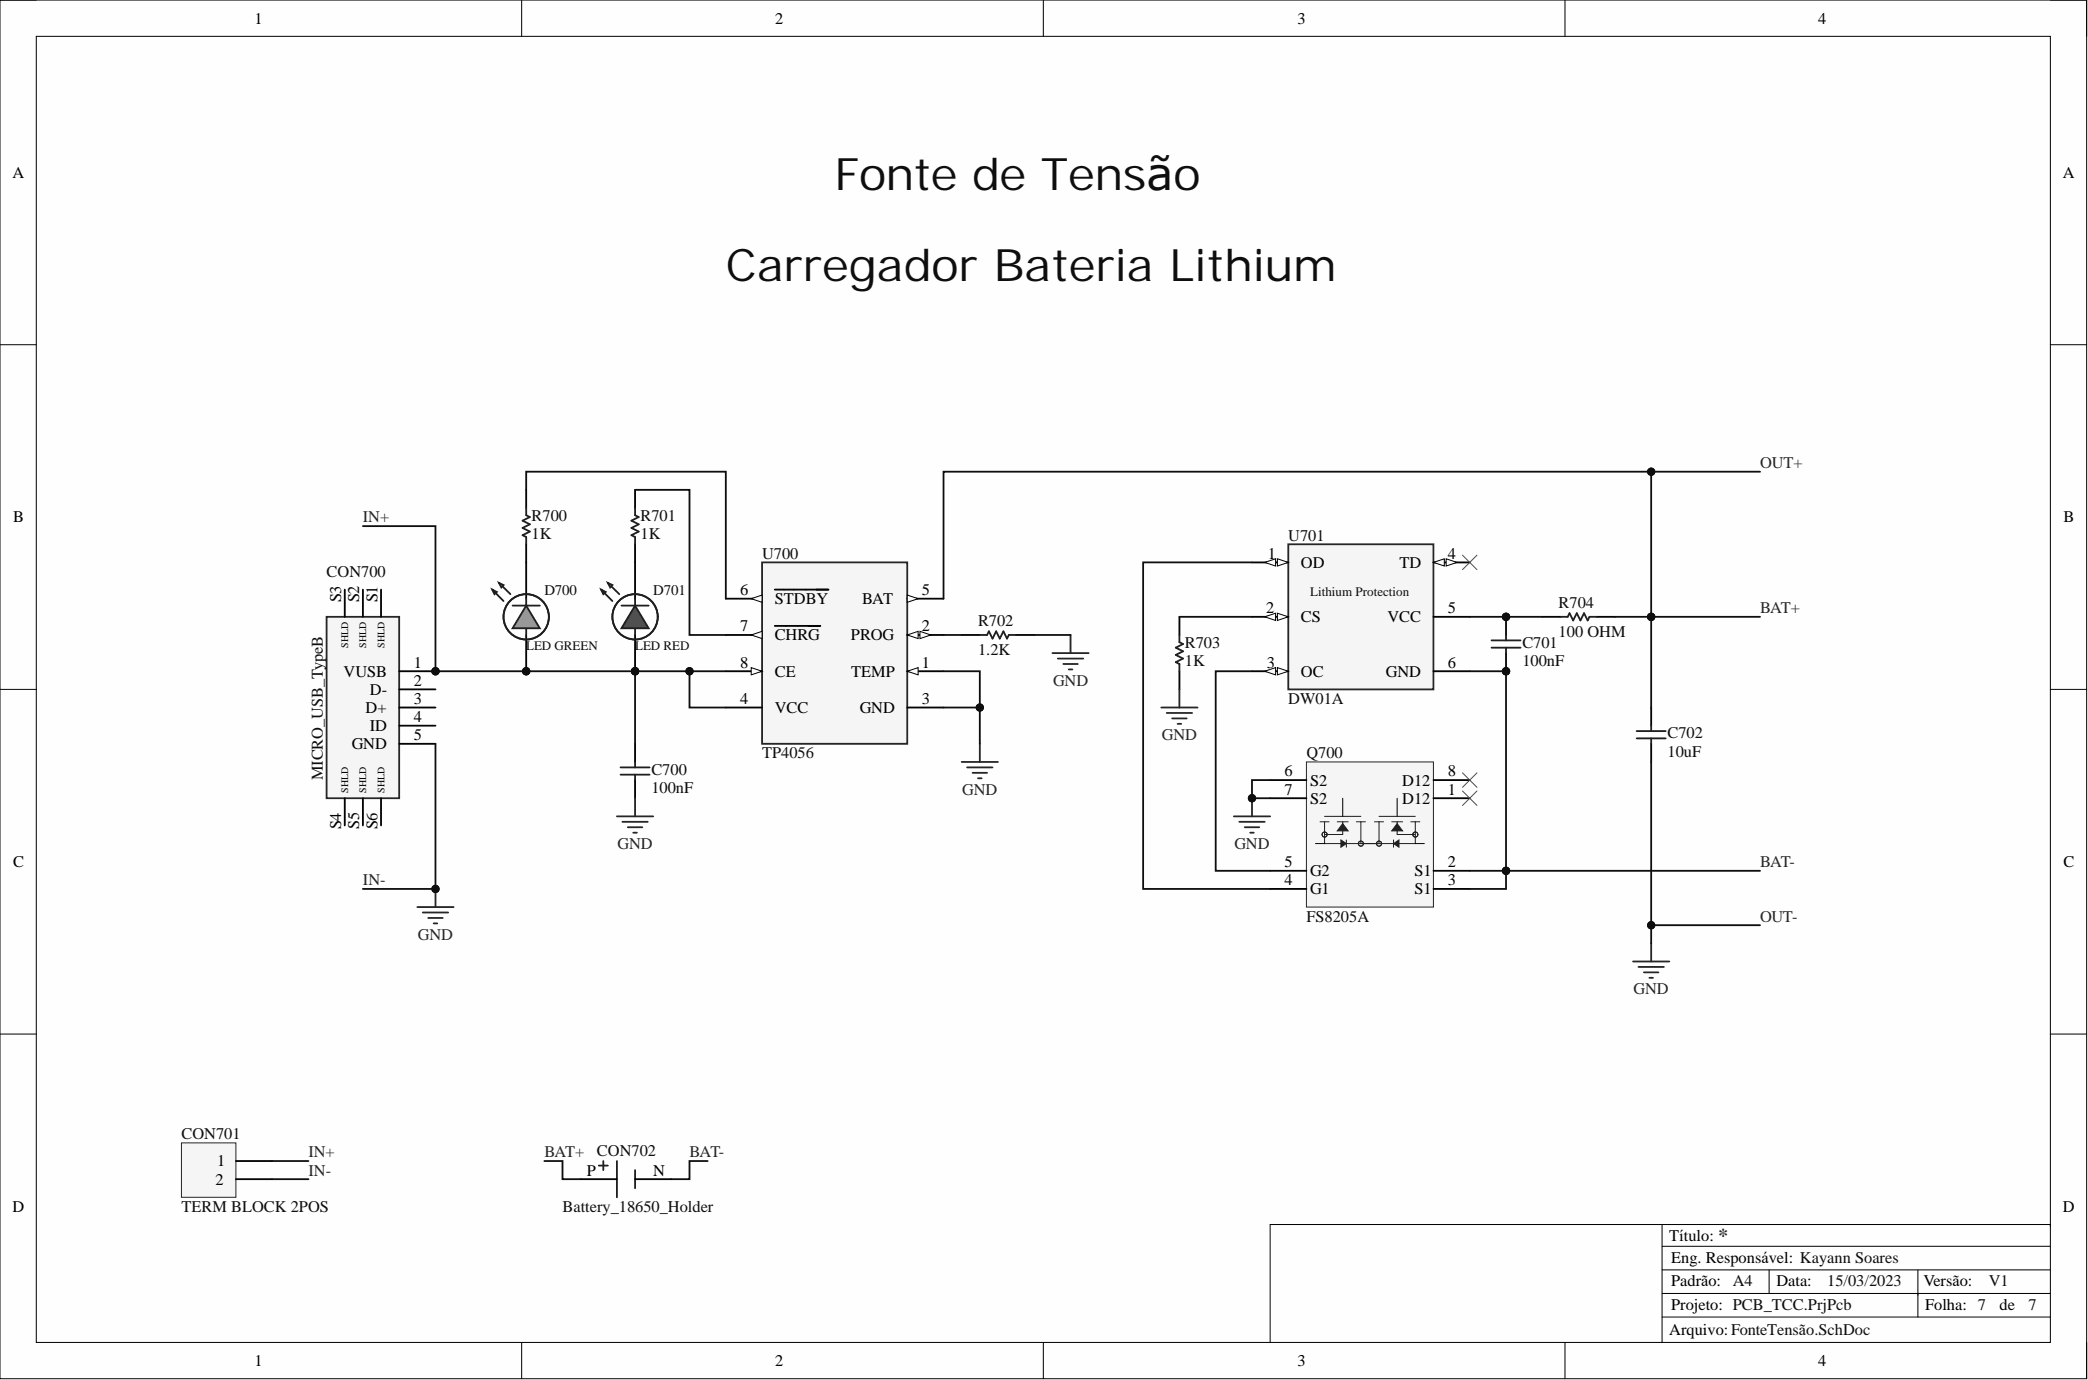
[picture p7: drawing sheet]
<svg xmlns="http://www.w3.org/2000/svg" width="292mm" height="193mm" viewBox="0 0 292 193" stroke-linecap="round" stroke-linejoin="round" font-family="sans-serif">
<defs><g id="words">
<g font-size="6.3" fill="#0e0e0e">
<text x="116.8" y="26.6">Fonte de Tensão</text>
<text x="101.5" y="39.3">Carregador Bateria Lithium</text>
</g>
<text font-size="2.7" fill="#262626" x="240.4" y="173.7">*</text>
<g font-size="2.3">
<text x="35.6" y="3.3">1</text>
<text x="108.4" y="3.3">2</text>
<text x="181.5" y="3.3">3</text>
<text x="254.3" y="3.3">4</text>
<text x="1.7" y="24.9">A</text>
<text x="288.6" y="24.9">A</text>
<text x="1.8" y="73.1">B</text>
<text x="288.7" y="73.1">B</text>
<text x="103.5" y="83.2">6</text>
<text x="128.9" y="83.2">5</text>
<text x="177.3" y="78.1">1</text>
<text x="182" y="79.4">OD</text>
<text x="195.8" y="79.4">TD</text>
<text x="202.6" y="78.1">4</text>
<text x="47.7" y="84.2" transform="rotate(-90 47.7 84.2)">S3</text>
<text x="50.3" y="84.2" transform="rotate(-90 50.3 84.2)">S2</text>
<text x="52.8" y="84.2" transform="rotate(-90 52.8 84.2)">S1</text>
<text x="103.5" y="88.3">7</text>
<text x="108.4" y="84.5">STDBY</text>
<text x="108.4" y="89.6">CHRG</text>
<text x="119" y="89.6">PROG</text>
<text x="120.6" y="84.5">BAT</text>
<text x="128.9" y="88.3">2</text>
<text x="177.1" y="85.7">2</text>
<text x="182" y="87">CS</text>
<text x="194.1" y="87">VCC</text>
<text x="202.6" y="85.7">5</text>
<text x="48.1" y="94.6">VUSB</text>
<text x="57.9" y="93.4">1</text>
<text x="57.9" y="95.9">2</text>
<text x="103.6" y="93.4">8</text>
<text x="108.4" y="94.6">CE</text>
<text x="119.1" y="94.6">TEMP</text>
<text x="128.9" y="93.4">1</text>
<text x="177.2" y="93.4">3</text>
<text x="182" y="94.6">OC</text>
<text x="193.9" y="94.6">GND</text>
<text x="202.6" y="93.4">6</text>
<text x="51.1" y="99.7">D+</text>
<text x="51.7" y="97.2">D-</text>
<text x="57.9" y="98.4">3</text>
<text x="57.9" y="101">4</text>
<text x="103.5" y="98.4">4</text>
<text x="108.4" y="99.7">VCC</text>
<text x="120.3" y="99.7">GND</text>
<text x="128.9" y="98.4">3</text>
<text x="49.2" y="104.8">GND</text>
<text x="51.7" y="102.2">ID</text>
<text x="57.9" y="103.5">5</text>
<text x="179.7" y="111.1">7</text>
<text x="179.7" y="108.6">6</text>
<text x="183.3" y="112.4">S2</text>
<text x="183.3" y="109.8">S2</text>
<text x="196.2" y="112.4">D12</text>
<text x="196.2" y="109.8">D12</text>
<text x="202.6" y="111.1">1</text>
<text x="202.6" y="108.6">8</text>
<text x="47.7" y="116" transform="rotate(-90 47.7 116)">S4</text>
<text x="50.3" y="115.9" transform="rotate(-90 50.3 115.9)">S5</text>
<text x="52.8" y="116" transform="rotate(-90 52.8 116)">S6</text>
<text x="1.8" y="121.3">C</text>
<text x="179.7" y="123.8">4</text>
<text x="179.7" y="121.3">5</text>
<text x="183.3" y="125.1">G1</text>
<text x="183.3" y="122.5">G2</text>
<text x="197.9" y="125.1">S1</text>
<text x="197.9" y="122.5">S1</text>
<text x="202.6" y="123.8">3</text>
<text x="202.6" y="121.3">2</text>
<text x="288.7" y="121.3">C</text>
<text x="30.2" y="165.6">2</text>
<text x="30.4" y="163.1">1</text>
<text x="82.1" y="164.4">P</text>
<text x="91.4" y="164.4">N</text>
<text x="1.7" y="169.5">D</text>
<text x="233.5" y="173.5">Título:</text>
<text x="288.6" y="169.5">D</text>
<text x="233.8" y="179.9">Padrão:</text>
<text x="233.8" y="176.6">Eng. Responsável: Kayann Soares</text>
<text x="248.5" y="179.9">Data:</text>
<text x="269.1" y="179.9">Versão:</text>
<text x="233.8" y="183.2">Projeto: PCB_TCC.PrjPcb</text>
<text x="269.3" y="183.2">Folha: 7</text>
<text x="279.7" y="183.2">de</text>
<text x="35.6" y="191">1</text>
<text x="108.4" y="191">2</text>
<text x="181.5" y="191">3</text>
<text x="233.5" y="186.7">Arquivo:FonteTensão.SchDoc</text>
<text x="254.3" y="191">4</text>
</g>
<g font-size="2.3" fill="#262626">
<text x="246.2" y="65.5">OUT+</text>
<text x="50.8" y="73.1">IN+</text>
<text x="246.2" y="85.7">BAT+</text>
<text x="147.3" y="95.9">GND</text>
<text x="162.5" y="103.5">GND</text>
<text x="134.6" y="111.1">GND</text>
<text x="86.4" y="118.7">GND</text>
<text x="172.7" y="118.7">GND</text>
<text x="50.8" y="123.8">IN-</text>
<text x="246.2" y="121.3">BAT-</text>
<text x="58.5" y="131.4">GND</text>
<text x="246.2" y="128.9">OUT-</text>
<text x="228.5" y="139">GND</text>
<text x="43.2" y="161.8">IN+</text>
<text x="76.2" y="161.8">BAT+</text>
<text x="96.5" y="161.8">BAT-</text>
<text x="43.2" y="164.4">IN-</text>
</g>
<g font-size="2.3" fill="#0e0e0e">
<text x="74.4" y="72.8">R700</text>
<text x="74.4" y="75.3">1K</text>
<text x="89.6" y="72.8">R701</text>
<text x="89.6" y="75.3">1K</text>
<text x="180.2" y="75.6">U701</text>
<text x="45.7" y="80.7">CON700</text>
<text x="106.6" y="78.1">U700</text>
<text x="136.8" y="87.5">R702</text>
<text x="218" y="85">R704</text>
<text x="218" y="89">100 OHM</text>
<text x="136.8" y="91.6">1.2K</text>
<text x="165.8" y="90.6">R703</text>
<text x="165.8" y="93.1">1K</text>
<text x="213" y="90.6">C701</text>
<text x="213" y="93.1">100nF</text>
<text x="180.2" y="98.4">DW01A</text>
<text x="106.6" y="106">TP4056</text>
<text x="182.8" y="106">Q700</text>
<text x="233.3" y="103.2">C702</text>
<text x="233.3" y="105.8">10uF</text>
<text x="45.2" y="109.1" transform="rotate(-90 45.2 109.1)">MICRO_USB_TypeB</text>
<text x="91.1" y="108.3">C700</text>
<text x="91.1" y="110.9">100nF</text>
<text x="182.8" y="128.9">FS8205A</text>
<text x="25.4" y="159.3">CON701</text>
<text x="83.5" y="161.6">CON702</text>
<text x="25.4" y="169.5">TERM BLOCK 2POS</text>
<text x="78.7" y="169.5">Battery_18650_Holder</text>
<text x="242.4" y="179.9">A4</text>
<text x="255.6" y="179.9">15/03/2023</text>
<text x="278.2" y="179.9">V1</text>
<text x="283.8" y="183.2">7</text>
</g>
<g font-size="2.1" fill="#0e0e0e">
<text x="76.2" y="83.3">D700</text>
<text x="91.4" y="83.3">D701</text>
</g>
<g font-size="1.8" fill="#0e0e0e">
<text x="183.3" y="83.3">Lithium Protection</text>
<text x="73.6" y="90.9">LED GREEN</text>
<text x="88.8" y="90.9">LED RED</text>
</g>
<g font-size="1.4">
<text x="48.7" y="90.6" transform="rotate(-90 48.7 90.6)">SHLD</text>
<text x="51.2" y="90.6" transform="rotate(-90 51.2 90.6)">SHLD</text>
<text x="53.8" y="90.6" transform="rotate(-90 53.8 90.6)">SHLD</text>
<text x="48.7" y="110.9" transform="rotate(-90 48.7 110.9)">SHLD</text>
<text x="51.2" y="110.9" transform="rotate(-90 51.2 110.9)">SHLD</text>
<text x="53.8" y="110.9" transform="rotate(-90 53.8 110.9)">SHLD</text>
</g>
</g></defs>
<path d="M0 0h291.9v192.8h-291.9z" fill-rule="evenodd" fill="#fefefe"/>
<path d="M0 0h291.9v192.8h-291.9z" fill="none" stroke="#000" stroke-width=".14"/>
<path d="M5.1 5.1h281.7v182.6h-281.7z" fill-rule="evenodd" fill="#fefefe"/>
<g fill="none" stroke="#000" stroke-width=".14">
<path d="M0 0h5.1M5.1 5.1h281.7v182.6h-281.7zM73 0v5.1M146 0v5.1M218.9 0v5.1M286.8 0h5.1v5.1M0 48.2h5.1M286.8 48.2h5.1M0 96.4h5.1M286.8 96.4h5.1M0 144.6h5.1M286.8 144.6h5.1"/>
<path d="M232.5 177.6h54.3M232.5 171.2v16.5M232.5 174.3h54.3M247.5 177.6v3.3M268.3 177.6v6.6M286.8 171.5v-.3h-109.1v16.5M73 187.7v5.1M146 187.7v5.1M218.9 187.7v5.1M232.5 184.2h54.3M232.5 180.9h54.3M291.9 187.7v5.1"/>
</g>
<circle cx="60.9" cy="93.9" r=".51" fill="#0e0e0e"/>
<circle cx="60.9" cy="93.9" r=".51" fill="none" stroke="#0e0e0e" stroke-width=".14"/>
<path d="M45.7 86.3h10.1v25.3h-10.1z" fill-rule="evenodd" fill="#f5f5f5"/>
<path d="M45.7 86.3h10.1v25.3h-10.1z" fill="none" stroke="#262626" stroke-width=".25"/>
<path d="M55.8 93.9h5.1" fill="none" stroke="#000" stroke-width=".25"/>
<circle cx="60.9" cy="93.9" r=".51" fill="#0e0e0e"/>
<circle cx="60.9" cy="93.9" r=".51" fill="none" stroke="#0e0e0e" stroke-width=".14"/>
<g fill="none" stroke="#000" stroke-width=".25">
<path d="M73.6 68.5v2.5M73.6 76.1v2.5M88.8 68.5v2.5M88.8 76.1v2.5M48.2 82.4v3.9M50.8 82.4v3.9M53.3 82.4v3.9M55.8 96.4h5.1M55.8 98.9h5.1M48.2 111.6v3.8M50.8 111.6v3.8M53.3 111.6v3.8"/>
<path d="M55.8 101.5h5.1M55.8 104h5.1"/>
</g>
<path d="M73.6 71v1l.5 .3-1 .5 1 .5-1 .5 1 .5-1 .5 .5 .3v1M88.8 71v1l.6 .3-1.1 .5 1.1 .5-1.1 .5 1.1 .5-1.1 .5 .5 .3v1" fill="none" stroke="#1c1c1c" stroke-width=".25"/>
<circle cx="73.6" cy="93.9" r=".51" fill="#0e0e0e"/>
<circle cx="73.6" cy="93.9" r=".51" fill="none" stroke="#0e0e0e" stroke-width=".14"/>
<path d="M73.6 78.6v5.1M73.6 88.8v5.1" fill="none" stroke="#000" stroke-width=".25"/>
<circle cx="73.6" cy="93.9" r=".51" fill="#0e0e0e"/>
<circle cx="73.6" cy="93.9" r=".51" fill="none" stroke="#0e0e0e" stroke-width=".14"/>
<path d="M69.8 81.5l1.6 1.6" fill="none" stroke="#1c1c1c" stroke-width=".25"/>
<path d="M69.8 81.5l.6 .3-.3 .3z" fill="#c0c0c0"/>
<path d="M69.8 81.5l.6 .3-.3 .3z" fill="none" stroke="#1c1c1c" stroke-width=".25"/>
<path d="M68.9 82.4l.6 .4-.3 .3z" fill="#c0c0c0"/>
<path d="M68.9 82.4l.6 .4-.3 .3zM68.9 82.4l1.5 1.6M71.7 84.7h3.8M73.6 83.7v1M73.6 87.9v.9" fill="none" stroke="#1c1c1c" stroke-width=".25"/>
<path d="M73.6 84.7l1.9 3.2h-3.8z" fill="#969696"/>
<g fill="none" stroke="#1c1c1c" stroke-width=".25">
<path d="M73.6 84.7l1.9 3.2h-3.8z"/>
<circle cx="73.6" cy="86.3" r="3.2"/>
</g>
<circle cx="88.8" cy="93.9" r=".51" fill="#0e0e0e"/>
<circle cx="88.8" cy="93.9" r=".51" fill="none" stroke="#0e0e0e" stroke-width=".14"/>
<path d="M88.8 78.6v5.1M88.8 88.8v5.1" fill="none" stroke="#000" stroke-width=".25"/>
<circle cx="88.8" cy="93.9" r=".51" fill="#0e0e0e"/>
<circle cx="88.8" cy="93.9" r=".51" fill="none" stroke="#0e0e0e" stroke-width=".14"/>
<path d="M85 81.5l1.6 1.6" fill="none" stroke="#1c1c1c" stroke-width=".25"/>
<path d="M85 81.5l.7 .3-.3 .3z" fill="#c0c0c0"/>
<path d="M85 81.5l.7 .3-.3 .3z" fill="none" stroke="#1c1c1c" stroke-width=".25"/>
<path d="M84.1 82.4l.6 .4-.3 .3z" fill="#c0c0c0"/>
<path d="M84.1 82.4l.6 .4-.3 .3zM84.1 82.4l1.6 1.6M86.9 84.7h3.8M88.8 83.7v1M88.8 87.9v.9" fill="none" stroke="#1c1c1c" stroke-width=".25"/>
<path d="M88.8 84.7l1.9 3.2h-3.8z" fill="#4c4c4c"/>
<g fill="none" stroke="#1c1c1c" stroke-width=".25">
<path d="M88.8 84.7l1.9 3.2h-3.8z"/>
<circle cx="88.8" cy="86.3" r="3.2"/>
</g>
<path d="M58.4 126.8h5.1M59.1 127.6h3.6M59.9 128.4h2M60.7 129.1h.5M60.9 124.3v2.5" fill="none" stroke="#262626" stroke-width=".25"/>
<circle cx="60.9" cy="124.3" r=".51" fill="#0e0e0e"/>
<circle cx="60.9" cy="124.3" r=".51" fill="none" stroke="#0e0e0e" stroke-width=".14"/>
<path d="M88.8 104v2.5M88.8 109.1v2.5" fill="none" stroke="#000" stroke-width=".25"/>
<path d="M86.8 107.3h4.1M86.8 108.3h4.1M88.8 106.5v.8M88.8 108.3v.8" fill="none" stroke="#1c1c1c" stroke-width=".25"/>
<path d="M86.3 114.2h5.1M87.1 114.9h3.5M87.8 115.7h2.1M88.6 116.4h.5M88.8 111.6v2.6M134.5 106.5h5.1M135.3 107.3h3.5M136.1 108.1h2M136.8 108.8h.5M137.1 104v2.5" fill="none" stroke="#262626" stroke-width=".25"/>
<path d="M106.6 78.6h20.3v25.4h-20.3z" fill-rule="evenodd" fill="#f5f5f5"/>
<path d="M106.6 78.6h20.3v25.4h-20.3z" fill="none" stroke="#262626" stroke-width=".25"/>
<path d="M126.9 93.9h5.1" fill="none" stroke="#000" stroke-width=".25"/>
<path d="M126.9 93.9l1.5-.5v1z" fill="#fbfbfb"/>
<path d="M126.9 93.9l1.5-.5v1z" fill="none" stroke="#000" stroke-width=".14"/>
<path d="M101.5 93.9h5.1" fill="none" stroke="#000" stroke-width=".25"/>
<path d="M105.1 93.4l1.5 .5-1.5 .5z" fill="#fbfbfb"/>
<path d="M105.1 93.4l1.5 .5-1.5 .5z" fill="none" stroke="#000" stroke-width=".14"/>
<path d="M126.9 88.8h5.1" fill="none" stroke="#000" stroke-width=".25"/>
<path d="M126.9 88.8l1.5-.5v1z" fill="#fbfbfb"/>
<path d="M126.9 88.8l1.5-.5v1z" fill="none" stroke="#000" stroke-width=".14"/>
<path d="M128.7 88.3l1.5 .5-1.5 .5z" fill="#fbfbfb"/>
<path d="M128.7 88.3l1.5 .5-1.5 .5z" fill="none" stroke="#000" stroke-width=".14"/>
<path d="M101.5 98.9h5.1M126.9 83.7h5.1" fill="none" stroke="#000" stroke-width=".25"/>
<path d="M126.9 83.2l1.5 .5-1.5 .5z" fill="#fbfbfb"/>
<path d="M126.9 83.2l1.5 .5-1.5 .5z" fill="none" stroke="#000" stroke-width=".14"/>
<path d="M101.5 83.7h5.1" fill="none" stroke="#000" stroke-width=".25"/>
<path d="M105.1 83.7l1.5-.5v1z" fill="#fbfbfb"/>
<path d="M105.1 83.7l1.5-.5v1z" fill="none" stroke="#000" stroke-width=".14"/>
<path d="M101.5 88.8h5.1M108.4 82.4h7.5" fill="none" stroke="#000" stroke-width=".25"/>
<path d="M105.1 88.8l1.5-.5v1z" fill="#fbfbfb"/>
<path d="M105.1 88.8l1.5-.5v1z" fill="none" stroke="#000" stroke-width=".14"/>
<path d="M108.4 87.5h6.4M126.9 98.9h5.1M134.5 88.8h2.6M142.1 88.8h2.6" fill="none" stroke="#000" stroke-width=".25"/>
<path d="M137.1 88.8h1l.2-.5 .5 1 .6-1 .5 1 .5-1 .5 1 .2-.5h1" fill="none" stroke="#1c1c1c" stroke-width=".25"/>
<path d="M147.2 91.3h5.1M148 92.1h3.5M148.7 92.8h2.1M149.5 93.6h.5M149.8 88.8v2.5" fill="none" stroke="#262626" stroke-width=".25"/>
<path d="M180.2 76.1h20.3v20.3h-20.3z" fill-rule="evenodd" fill="#f5f5f5"/>
<path d="M180.2 76.1h20.3v20.3h-20.3z" fill="none" stroke="#262626" stroke-width=".25"/>
<path d="M200.5 78.6h5.1M200.5 86.3h5.1" fill="none" stroke="#000" stroke-width=".25"/>
<path d="M200.5 78.6l1.6-.5v1.1z" fill="#fbfbfb"/>
<path d="M200.5 78.6l1.6-.5v1.1z" fill="none" stroke="#000" stroke-width=".14"/>
<path d="M202.3 78.1l1.5 .5-1.5 .6z" fill="#fbfbfb"/>
<path d="M202.3 78.1l1.5 .5-1.5 .6z" fill="none" stroke="#000" stroke-width=".14"/>
<path d="M175.1 86.3h5.1M200.5 93.9h5.1" fill="none" stroke="#000" stroke-width=".25"/>
<path d="M178.7 85.7l1.5 .6-1.5 .5z" fill="#fbfbfb"/>
<path d="M178.7 85.7l1.5 .6-1.5 .5z" fill="none" stroke="#000" stroke-width=".14"/>
<path d="M176.9 86.3l1.5-.6v1.1z" fill="#fbfbfb"/>
<path d="M176.9 86.3l1.5-.6v1.1z" fill="none" stroke="#000" stroke-width=".14"/>
<path d="M175.1 93.9h5.1" fill="none" stroke="#000" stroke-width=".25"/>
<path d="M178.7 93.4l1.5 .5-1.5 .5z" fill="#fbfbfb"/>
<path d="M178.7 93.4l1.5 .5-1.5 .5z" fill="none" stroke="#000" stroke-width=".14"/>
<path d="M176.9 93.9l1.5-.5v1z" fill="#fbfbfb"/>
<path d="M176.9 93.9l1.5-.5v1z" fill="none" stroke="#000" stroke-width=".14"/>
<path d="M175.1 78.6h5.1" fill="none" stroke="#000" stroke-width=".25"/>
<path d="M178.7 78.1l1.5 .5-1.5 .6z" fill="#fbfbfb"/>
<path d="M178.7 78.1l1.5 .5-1.5 .6z" fill="none" stroke="#000" stroke-width=".14"/>
<path d="M176.9 78.6l1.5-.5v1.1z" fill="#fbfbfb"/>
<path d="M176.9 78.6l1.5-.5v1.1z" fill="none" stroke="#000" stroke-width=".14"/>
<path d="M204.6 77.6l2 2.1M206.6 77.6l-2 2.1" fill="none" stroke="#4c4c4c" stroke-width=".14"/>
<circle cx="210.7" cy="93.9" r=".51" fill="#0e0e0e"/>
<circle cx="210.7" cy="93.9" r=".51" fill="none" stroke="#0e0e0e" stroke-width=".14"/>
<circle cx="210.7" cy="86.3" r=".51" fill="#0e0e0e"/>
<circle cx="210.7" cy="86.3" r=".51" fill="none" stroke="#0e0e0e" stroke-width=".14"/>
<path d="M210.7 91.3v2.6" fill="none" stroke="#000" stroke-width=".25"/>
<circle cx="210.7" cy="93.9" r=".51" fill="#0e0e0e"/>
<circle cx="210.7" cy="93.9" r=".51" fill="none" stroke="#0e0e0e" stroke-width=".14"/>
<path d="M210.7 86.3v2.5" fill="none" stroke="#000" stroke-width=".25"/>
<circle cx="210.7" cy="86.3" r=".51" fill="#0e0e0e"/>
<circle cx="210.7" cy="86.3" r=".51" fill="none" stroke="#0e0e0e" stroke-width=".14"/>
<path d="M208.7 89.6h4M208.7 90.6h4M210.7 88.8v.8M210.7 90.6v.7" fill="none" stroke="#1c1c1c" stroke-width=".25"/>
<path d="M182.8 106.5h17.7v20.3h-17.7z" fill-rule="evenodd" fill="#f5f5f5"/>
<path d="M182.8 106.5h17.7v20.3h-17.7z" fill="none" stroke="#262626" stroke-width=".14"/>
<g fill="none" stroke="#1c1c1c" stroke-width=".14">
<path d="M184.7 114.9h1.2M185.3 114.2h5.1M185.3 114.9v3.1h12.7v-3.1M187.1 114.9h1.5M187.8 114.9v1.8h-2.5M188.3 117.5v1M189.7 114.9h1.3M190.4 114.9v3.1M192.3 114.9h1.3M192.9 114.2h5.1M192.9 114.9v3.1M194.7 114.9h1.5"/>
<path d="M194.9 117.5v1M195.5 114.9v1.8h2.5M197.4 114.9h1.2"/>
</g>
<path d="M187.6 117.5l.7 .5-.7 .5z" fill="#1c1c1c"/>
<path d="M187.6 117.5l.7 .5-.7 .5z" fill="none" stroke="#1c1c1c" stroke-width=".14"/>
<path d="M187.8 115.2l.8 1h-1.5z" fill="#1c1c1c"/>
<path d="M187.8 115.2l.8 1h-1.5z" fill="none" stroke="#1c1c1c" stroke-width=".14"/>
<path d="M195.5 115.2l.7 1h-1.5z" fill="#1c1c1c"/>
<path d="M195.5 115.2l.7 1h-1.5z" fill="none" stroke="#1c1c1c" stroke-width=".14"/>
<path d="M194.9 118l.8-.5v1z" fill="#1c1c1c"/>
<g fill="none" stroke="#1c1c1c" stroke-width=".14">
<path d="M194.9 118l.8-.5v1z"/>
<circle cx="185.3" cy="116.7" r=".35"/>
<circle cx="190.4" cy="118" r=".35"/>
<circle cx="192.9" cy="118" r=".35"/>
<circle cx="198" cy="116.7" r=".35"/>
</g>
<path d="M184 118h1.3M187.8 111.6v2.6M195.5 111.6v2.6M198 118h1.3" fill="none" stroke="#000" stroke-width=".14"/>
<path d="M165 86.3v2.5M165 93.9v2.5M177.7 111.6h5.1M177.7 109.1h5.1M200.5 111.6h5.1M200.5 109.1h5.1M177.7 124.3h5.1M177.7 121.8h5.1M200.5 124.3h5.1M200.5 121.8h5.1" fill="none" stroke="#000" stroke-width=".25"/>
<path d="M165 88.8v1l.5 .3-1 .5 1 .5-1 .5 1 .5-1 .5 .5 .2v1.1" fill="none" stroke="#1c1c1c" stroke-width=".25"/>
<path d="M162.5 98.9h5M163.2 99.7h3.6M165 96.4v2.5M164 100.5h2M164.7 101.2h.5M172.6 114.2h5.1M173.4 114.9h3.5M174.1 115.7h2.1M174.9 116.4h.5M175.1 111.6v2.6" fill="none" stroke="#262626" stroke-width=".25"/>
<circle cx="175.1" cy="111.6" r=".51" fill="#0e0e0e"/>
<circle cx="175.1" cy="111.6" r=".51" fill="none" stroke="#0e0e0e" stroke-width=".14"/>
<path d="M204.6 108.1l2 2M204.6 110.6l2 2M206.6 108.1l-2 2M206.6 110.6l-2 2" fill="none" stroke="#4c4c4c" stroke-width=".14"/>
<path d="M215.8 86.3h2.5M223.4 86.3h2.5M231 98.9v2.6M231 104v2.5" fill="none" stroke="#000" stroke-width=".25"/>
<path d="M218.3 86.3h1l.3-.6 .5 1.1 .5-1.1 .5 1.1 .5-1.1 .5 1.1 .3-.5h1M229 102.2h4M229 103.2h4M231 101.5v.7M231 103.2v.8" fill="none" stroke="#1c1c1c" stroke-width=".25"/>
<path d="M228.5 134.4h5M229.2 135.2h3.6M230 136h2M230.7 136.7h.5M231 131.9v2.5" fill="none" stroke="#262626" stroke-width=".25"/>
<path d="M25.4 159.8h7.6v7.6h-7.6z" fill-rule="evenodd" fill="#f5f5f5"/>
<path d="M25.4 159.8h7.6v7.6h-7.6z" fill="none" stroke="#262626" stroke-width=".14"/>
<path d="M33 162.4h5.1M33 164.9h5.1M81.2 164.9h5.1M88.8 164.9h5.1" fill="none" stroke="#000" stroke-width=".25"/>
<path d="M83.8 163h1.2M84.4 162.4v1.2M86.3 162.4v5M88.8 163.6v2.6" fill="none" stroke="#1c1c1c" stroke-width=".25"/>
<path d="M96.5 93.9v5h5" fill="none" stroke="#0e0e0e" stroke-width=".25"/>
<circle cx="96.5" cy="93.9" r=".51" fill="#0e0e0e"/>
<circle cx="96.5" cy="93.9" r=".51" fill="none" stroke="#0e0e0e" stroke-width=".14"/>
<path d="M73.6 68.5v-2.5h27.9v17.7M88.8 68.5h7.7v20.3h5M60.9 104v20.3h-10.1" fill="none" stroke="#0e0e0e" stroke-width=".25"/>
<circle cx="60.9" cy="124.3" r=".51" fill="#0e0e0e"/>
<circle cx="60.9" cy="124.3" r=".51" fill="none" stroke="#0e0e0e" stroke-width=".14"/>
<path d="M50.8 73.6h10.1v20.3h40.6" fill="none" stroke="#0e0e0e" stroke-width=".25"/>
<circle cx="96.5" cy="93.9" r=".51" fill="#0e0e0e"/>
<circle cx="96.5" cy="93.9" r=".51" fill="none" stroke="#0e0e0e" stroke-width=".14"/>
<circle cx="88.8" cy="93.9" r=".51" fill="#0e0e0e"/>
<circle cx="88.8" cy="93.9" r=".51" fill="none" stroke="#0e0e0e" stroke-width=".14"/>
<circle cx="73.6" cy="93.9" r=".51" fill="#0e0e0e"/>
<circle cx="73.6" cy="93.9" r=".51" fill="none" stroke="#0e0e0e" stroke-width=".14"/>
<circle cx="60.9" cy="93.9" r=".51" fill="#0e0e0e"/>
<circle cx="60.9" cy="93.9" r=".51" fill="none" stroke="#0e0e0e" stroke-width=".14"/>
<path d="M88.8 93.9v10.1" fill="none" stroke="#0e0e0e" stroke-width=".25"/>
<circle cx="88.8" cy="93.9" r=".51" fill="#0e0e0e"/>
<circle cx="88.8" cy="93.9" r=".51" fill="none" stroke="#0e0e0e" stroke-width=".14"/>
<path d="M132 98.9h5.1v5.1" fill="none" stroke="#0e0e0e" stroke-width=".25"/>
<circle cx="137.1" cy="98.9" r=".51" fill="#0e0e0e"/>
<circle cx="137.1" cy="98.9" r=".51" fill="none" stroke="#0e0e0e" stroke-width=".14"/>
<path d="M132 93.9h5.1v5M132 88.8h2.5M144.7 88.8h5.1" fill="none" stroke="#0e0e0e" stroke-width=".25"/>
<circle cx="137.1" cy="98.9" r=".51" fill="#0e0e0e"/>
<circle cx="137.1" cy="98.9" r=".51" fill="none" stroke="#0e0e0e" stroke-width=".14"/>
<path d="M175.1 78.6h-15.2v45.7h17.8M165 86.3h10.1M175.1 93.9h-5v27.9h7.6M177.7 109.1h-2.6v2.5h2.6" fill="none" stroke="#0e0e0e" stroke-width=".25"/>
<circle cx="175.1" cy="111.6" r=".51" fill="#0e0e0e"/>
<circle cx="175.1" cy="111.6" r=".51" fill="none" stroke="#0e0e0e" stroke-width=".14"/>
<path d="M205.6 86.3h10.2" fill="none" stroke="#0e0e0e" stroke-width=".25"/>
<circle cx="210.7" cy="86.3" r=".51" fill="#0e0e0e"/>
<circle cx="210.7" cy="86.3" r=".51" fill="none" stroke="#0e0e0e" stroke-width=".14"/>
<path d="M225.9 86.3h20.3" fill="none" stroke="#0e0e0e" stroke-width=".25"/>
<circle cx="231" cy="86.3" r=".51" fill="#0e0e0e"/>
<circle cx="231" cy="86.3" r=".51" fill="none" stroke="#0e0e0e" stroke-width=".14"/>
<path d="M231 66v20.3" fill="none" stroke="#0e0e0e" stroke-width=".25"/>
<circle cx="231" cy="66" r=".51" fill="#0e0e0e"/>
<circle cx="231" cy="66" r=".51" fill="none" stroke="#0e0e0e" stroke-width=".14"/>
<circle cx="231" cy="86.3" r=".51" fill="#0e0e0e"/>
<circle cx="231" cy="86.3" r=".51" fill="none" stroke="#0e0e0e" stroke-width=".14"/>
<path d="M231 86.3v12.6" fill="none" stroke="#0e0e0e" stroke-width=".25"/>
<circle cx="231" cy="86.3" r=".51" fill="#0e0e0e"/>
<circle cx="231" cy="86.3" r=".51" fill="none" stroke="#0e0e0e" stroke-width=".14"/>
<path d="M205.6 93.9h5.1v27.9" fill="none" stroke="#0e0e0e" stroke-width=".25"/>
<circle cx="210.7" cy="93.9" r=".51" fill="#0e0e0e"/>
<circle cx="210.7" cy="93.9" r=".51" fill="none" stroke="#0e0e0e" stroke-width=".14"/>
<circle cx="210.7" cy="121.8" r=".51" fill="#0e0e0e"/>
<circle cx="210.7" cy="121.8" r=".51" fill="none" stroke="#0e0e0e" stroke-width=".14"/>
<path d="M210.7 121.8v2.5h-5.1" fill="none" stroke="#0e0e0e" stroke-width=".25"/>
<circle cx="210.7" cy="121.8" r=".51" fill="#0e0e0e"/>
<circle cx="210.7" cy="121.8" r=".51" fill="none" stroke="#0e0e0e" stroke-width=".14"/>
<path d="M246.2 129.4h-15.2v2.5" fill="none" stroke="#0e0e0e" stroke-width=".25"/>
<circle cx="231" cy="129.4" r=".51" fill="#0e0e0e"/>
<circle cx="231" cy="129.4" r=".51" fill="none" stroke="#0e0e0e" stroke-width=".14"/>
<path d="M231 106.5v22.9" fill="none" stroke="#0e0e0e" stroke-width=".25"/>
<circle cx="231" cy="129.4" r=".51" fill="#0e0e0e"/>
<circle cx="231" cy="129.4" r=".51" fill="none" stroke="#0e0e0e" stroke-width=".14"/>
<path d="M246.2 66h-114.2v17.7" fill="none" stroke="#0e0e0e" stroke-width=".25"/>
<circle cx="231" cy="66" r=".51" fill="#0e0e0e"/>
<circle cx="231" cy="66" r=".51" fill="none" stroke="#0e0e0e" stroke-width=".14"/>
<path d="M205.6 121.8h40.6" fill="none" stroke="#0e0e0e" stroke-width=".25"/>
<circle cx="210.7" cy="121.8" r=".51" fill="#0e0e0e"/>
<circle cx="210.7" cy="121.8" r=".51" fill="none" stroke="#0e0e0e" stroke-width=".14"/>
<path d="M38.1 162.4h5.1M38.1 164.9h5.1M76.2 162.4h2.5v2.5h2.5M99 162.4h-2.5v2.5h-2.6" fill="none" stroke="#0e0e0e" stroke-width=".25"/>
<use href="#words"/>
</svg>
